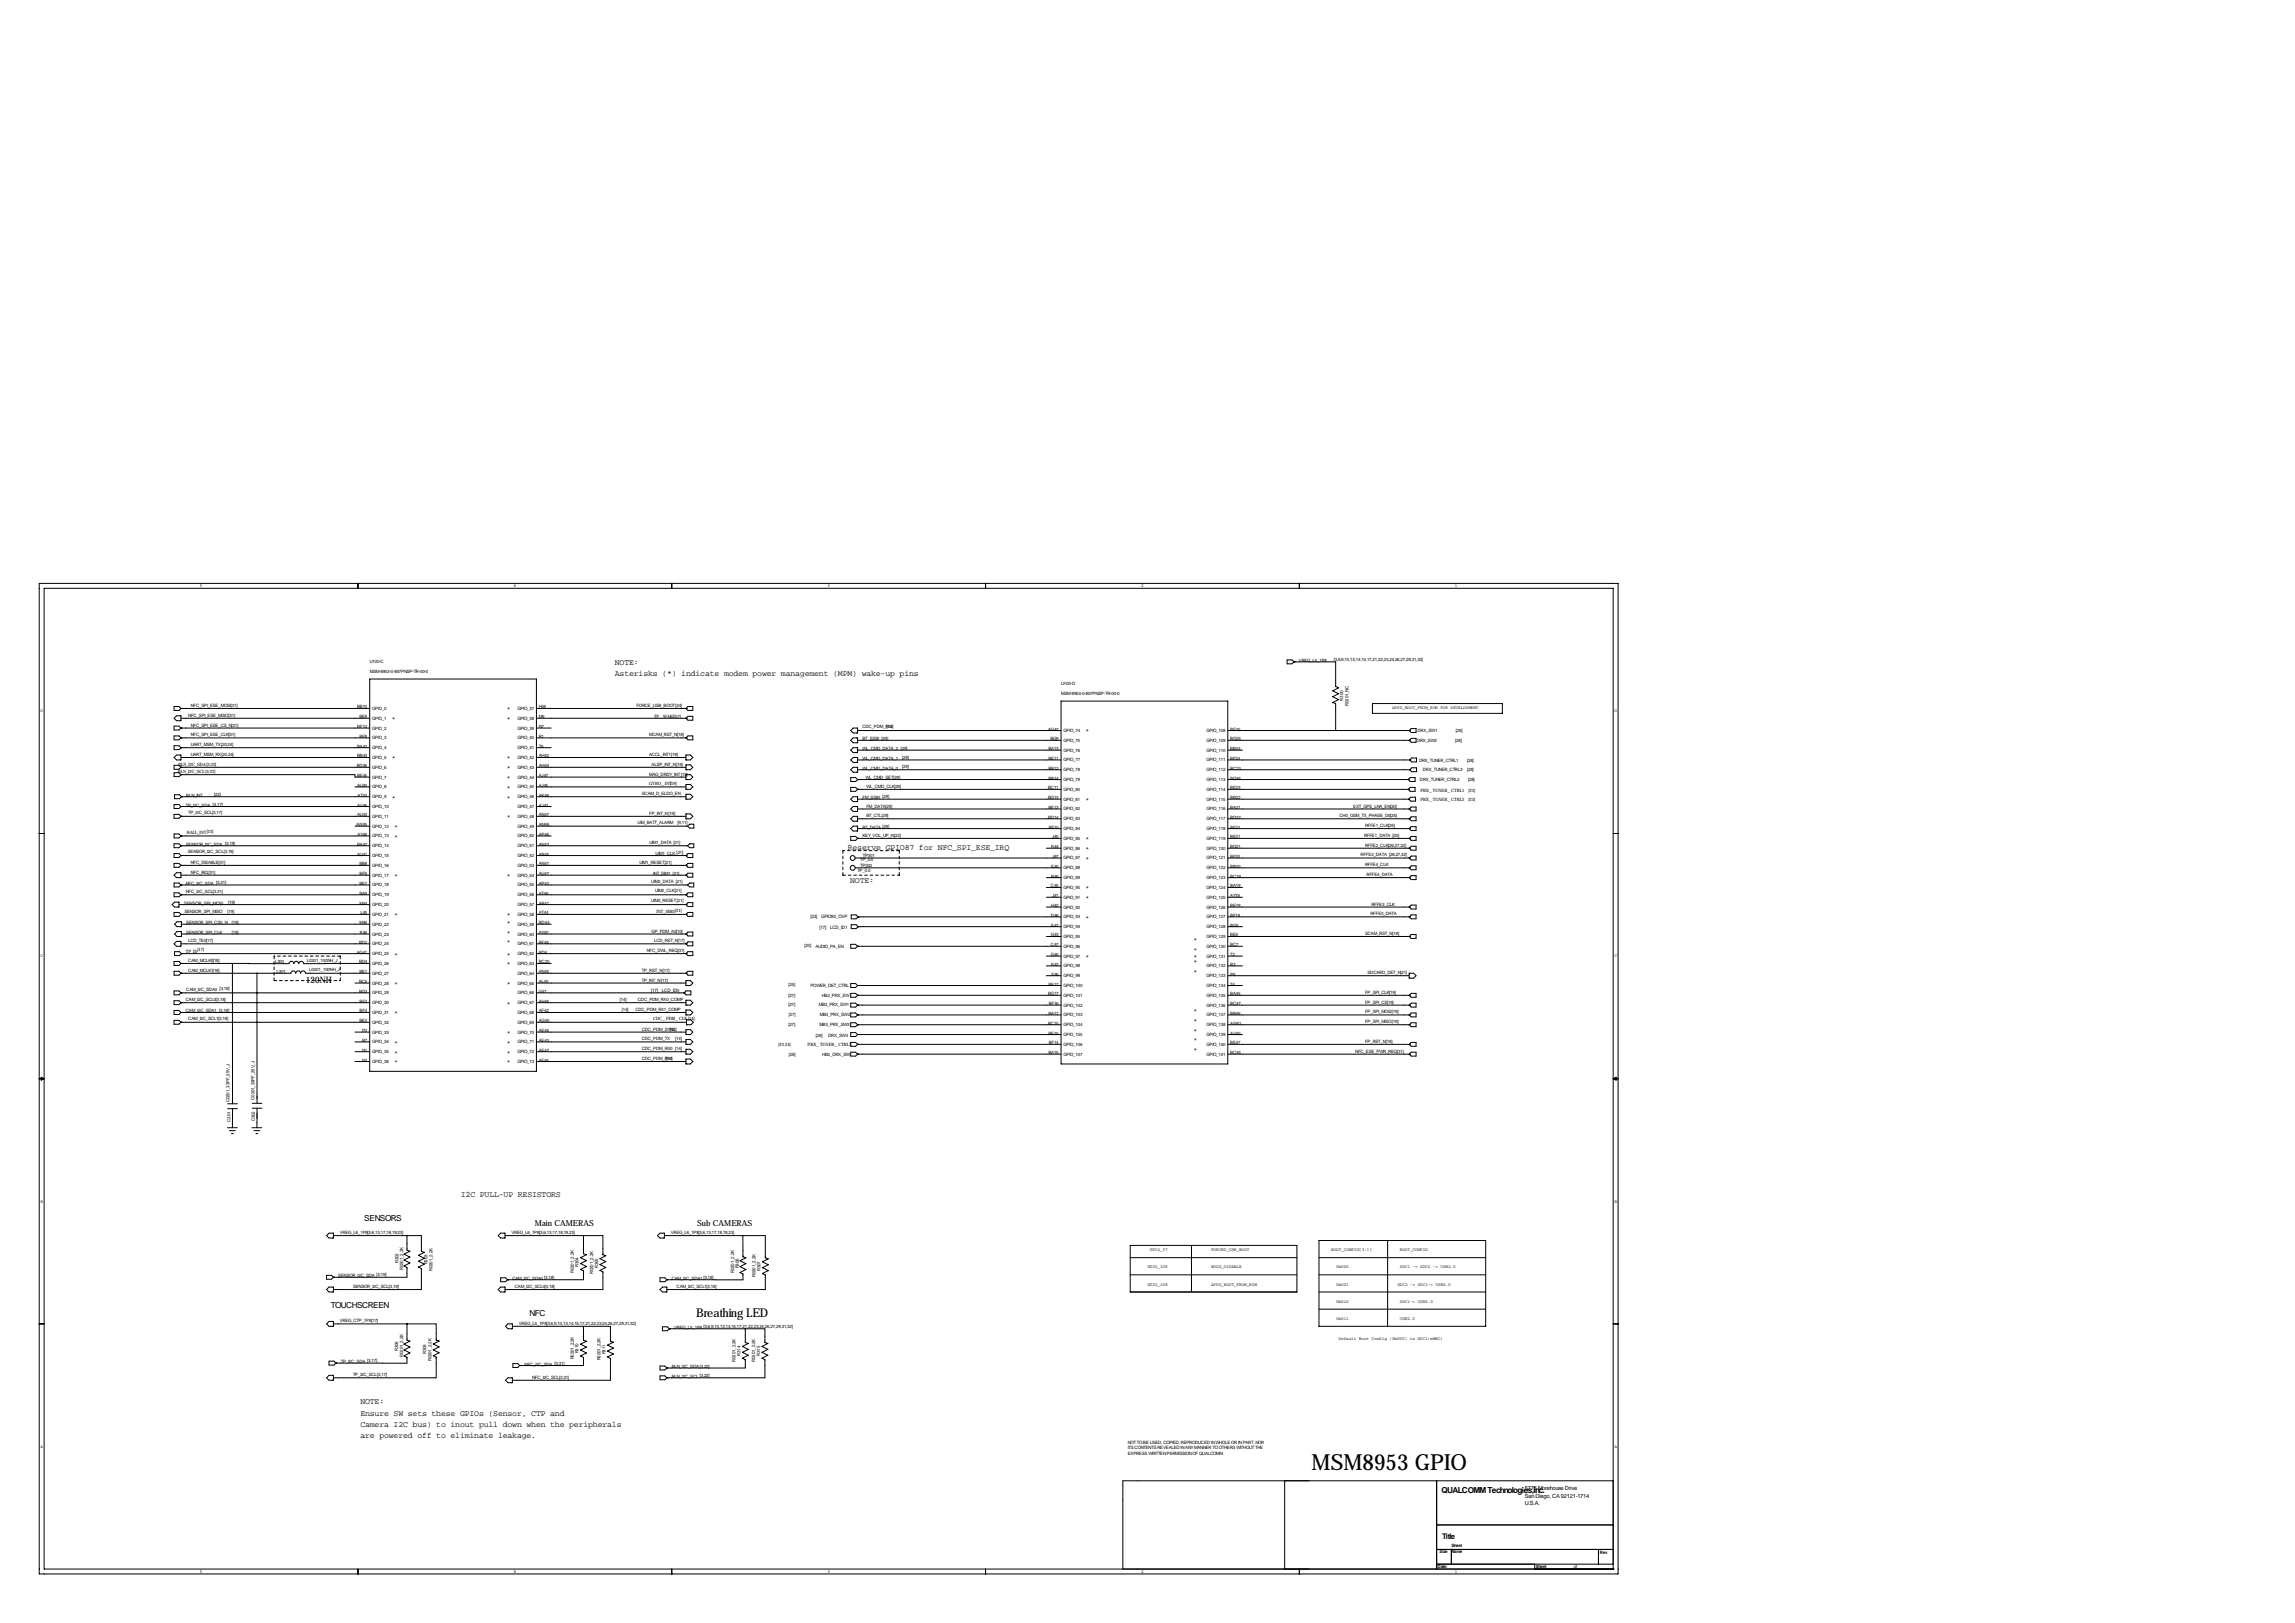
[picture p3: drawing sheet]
<svg xmlns="http://www.w3.org/2000/svg" width="1189mm" height="841mm" viewBox="0 0 1189 841" stroke-linecap="round" stroke-linejoin="round" font-family="sans-serif">
<defs><g id="words">
<text font-size="11.5" x="679" y="761">MSM8953 GPIO</text>
<text font-size="6.3" x="361" y="682">Breathing LED</text>
<text font-size="4.6" x="158" y="509">120NH</text>
<g font-size="4.3">
<text x="319" y="344">NOTE:</text>
<text x="319" y="350">Asterisks (*) indicate modem power management (MPM) wake-up pins</text>
<text x="439" y="440">Reserve GPIO87 for NFC_SPI_ESE_IRQ</text>
<text x="440" y="457">NOTE:</text>
<text x="239" y="620">I2C PULL-UP RESISTORS</text>
<text x="189" y="633">SENSORS</text>
<text x="277" y="635">Main CAMERAS</text>
<text x="361" y="635">Sub CAMERAS</text>
<text x="171" y="678">TOUCHSCREEN</text>
<text x="274" y="681">NFC</text>
<text x="187" y="727">NOTE:</text>
<text x="187" y="733">Ensure SW sets these GPIOs (Sensor, CTP and</text>
<text x="187" y="739">Camera I2C bus) to inout pull down when the peripherals</text>
<text x="187" y="745">are powered off to eliminate leakage.</text>
<text x="747" y="773">QUALCOMM Technologies,Inc.</text>
</g>
<text font-size="4" x="747" y="797">Title</text>
<g font-size="3.3">
<text x="263" y="368">*</text>
<text x="203" y="374">*</text>
<text x="263" y="374">*</text>
<text x="562" y="380">*</text>
<text x="203" y="394">*</text>
<text x="263" y="394">*</text>
<text x="263" y="399">*</text>
<text x="263" y="404">*</text>
<text x="263" y="409">*</text>
<text x="203" y="414">*</text>
<text x="263" y="414">*</text>
<text x="562" y="415">*</text>
<text x="263" y="424">*</text>
<text x="204" y="429">*</text>
<text x="204" y="435">*</text>
<text x="562" y="436">*</text>
<text x="562" y="441">*</text>
<text x="562" y="446">*</text>
<text x="204" y="455">*</text>
<text x="263" y="455">*</text>
<text x="562" y="461">*</text>
<text x="562" y="466">*</text>
<text x="204" y="475">*</text>
<text x="263" y="475">*</text>
<text x="263" y="479">*</text>
<text x="562" y="476">*</text>
<text x="263" y="484">*</text>
<text x="263" y="489">*</text>
<text x="618" y="488">*</text>
<text x="204" y="495">*</text>
<text x="263" y="495">*</text>
<text x="562" y="497">*</text>
<text x="618" y="493">*</text>
<text x="618" y="497">*</text>
<text x="263" y="501">*</text>
<text x="618" y="499">*</text>
<text x="618" y="504">*</text>
<text x="204" y="511">*</text>
<text x="263" y="511">*</text>
<text x="263" y="521">*</text>
<text x="204" y="526">*</text>
<text x="618" y="525">*</text>
<text x="618" y="530">*</text>
<text x="263" y="536">*</text>
<text x="618" y="535">*</text>
<text x="618" y="540">*</text>
<text x="204" y="541">*</text>
<text x="263" y="541">*</text>
<text x="618" y="545">*</text>
<text x="204" y="546">*</text>
<text x="204" y="551">*</text>
<text x="263" y="551">*</text>
<text x="263" y="546">*</text>
</g>
<g font-size="3">
<text x="790" y="772">5775 Morehouse Drive</text>
<text x="790" y="779">U.S.A.</text>
<text x="790" y="776">San Diego, CA 92121-1714</text>
</g>
<g font-size="2.4">
<text x="95" y="469">SENSOR_SPI_MOSI</text>
<text x="118" y="468">[19]</text>
<text x="420" y="476">[23]</text>
<text x="425" y="476">GPIO93_OVP</text>
<text x="424" y="481">[17]</text>
<text x="430" y="481">LCD_ID1</text>
<text x="337" y="514">[17]</text>
<text x="343" y="514">LCD_ID0</text>
</g>
<g font-size="2.3">
<text x="103" y="304">5</text>
<text x="266" y="304">4</text>
<text x="429" y="304">3</text>
<text x="591" y="304">2</text>
<text x="754" y="304">1</text>
<text x="192" y="343">U100-C</text>
<text x="673" y="343">VREG_L5_1P8</text>
<text x="691" y="342">[3,6,9,10,13,14,15,17,21,22,23,24,26,27,29,31,32]</text>
<text x="192" y="348">MSM-8953-0-857PNSP-TR-00-0</text>
<text x="550" y="355">U100-D</text>
<text x="550" y="360">MSM-8953-0-857PNSP-TR-00-0</text>
<text x="696" y="363" transform="rotate(-90 696 363)">R300</text>
<text x="699" y="366" transform="rotate(-90 699 366)">R0201_NC</text>
<text x="21" y="369">D</text>
<text x="98" y="371">NFC_SPI_ESE_MISO[31]</text>
<text x="99" y="366">NFC_SPI_ESE_MOSI[31]</text>
<text x="185" y="367">BB10</text>
<text x="193" y="368">GPIO_0</text>
<text x="268" y="368">GPIO_37</text>
<text x="279" y="367">H46</text>
<text x="330" y="366">FORCE_USB_BOOT[24]</text>
<text x="339" y="372">TP_WAKE[17]</text>
<text x="721" y="367">APPS_BOOT_FROM_ROM FOR DEVELOPMENT</text>
<text x="836" y="369">D</text>
<text x="99" y="376">NFC_SPI_ESE_CS_N[31]</text>
<text x="185" y="377">BF12</text>
<text x="186" y="372">BE9</text>
<text x="193" y="378">GPIO_2</text>
<text x="193" y="373">GPIO_1</text>
<text x="268" y="378">GPIO_39</text>
<text x="268" y="373">GPIO_38</text>
<text x="279" y="377">N7</text>
<text x="279" y="372">M6</text>
<text x="447" y="377">CDC_PDM_RX2</text>
<text x="459" y="377">[14]</text>
<text x="99" y="381">NFC_SPI_ESE_CLK[31]</text>
<text x="186" y="382">BF8</text>
<text x="193" y="383">GPIO_3</text>
<text x="268" y="383">GPIO_40</text>
<text x="279" y="382">R1</text>
<text x="336" y="381">MCAM_RST_N[18]</text>
<text x="447" y="383">BT_SSBI [29]</text>
<text x="543" y="378">AG47</text>
<text x="544" y="383">BG9</text>
<text x="551" y="379">GPIO_74</text>
<text x="625" y="379">GPIO_108</text>
<text x="637" y="383">BG25</text>
<text x="637" y="378">BE25</text>
<text x="734" y="379">DRX_SW1</text>
<text x="754" y="379">[28]</text>
<text x="99" y="387">UART_MSM_TX[20,24]</text>
<text x="185" y="387">BA43</text>
<text x="193" y="388">GPIO_4</text>
<text x="268" y="388">GPIO_41</text>
<text x="279" y="387">T6</text>
<text x="447" y="389">WL_CMD_DATA_2 [29]</text>
<text x="543" y="389">BA13</text>
<text x="551" y="389">GPIO_76</text>
<text x="551" y="384">GPIO_75</text>
<text x="625" y="389">GPIO_110</text>
<text x="625" y="384">GPIO_109</text>
<text x="637" y="389">BB24</text>
<text x="734" y="384">DRX_SW2</text>
<text x="754" y="384">[28]</text>
<text x="99" y="392">UART_MSM_RX[20,24]</text>
<text x="185" y="392">BB44</text>
<text x="193" y="393">GPIO_5</text>
<text x="268" y="393">GPIO_42</text>
<text x="279" y="392">AH42</text>
<text x="336" y="392">ACCL_INT1[19]</text>
<text x="447" y="394">WL_CMD_DATA_1</text>
<text x="467" y="393">[29]</text>
<text x="543" y="394">BE11</text>
<text x="551" y="394">GPIO_77</text>
<text x="625" y="394">GPIO_111</text>
<text x="637" y="394">BF24</text>
<text x="735" y="395">DRX_TUNER_CTRL1</text>
<text x="760" y="395">[28]</text>
<text x="92" y="401">BLN_I2C_SCL[3,22]</text>
<text x="92" y="397">BLN_I2C_SDA[3,22]</text>
<text x="185" y="397">BD46</text>
<text x="193" y="398">GPIO_6</text>
<text x="268" y="398">GPIO_43</text>
<text x="279" y="397">AH44</text>
<text x="336" y="402">MAG_DRDY_INT[19]</text>
<text x="338" y="397">ALSP_INT_N[19]</text>
<text x="447" y="399">WL_CMD_DATA_0</text>
<text x="467" y="398">[29]</text>
<text x="543" y="399">BB12</text>
<text x="551" y="399">GPIO_78</text>
<text x="625" y="399">GPIO_112</text>
<text x="637" y="399">BC23</text>
<text x="737" y="399">DRX_TUNER_CTRL3</text>
<text x="760" y="399">[28]</text>
<text x="185" y="403">BE45</text>
<text x="185" y="408">AU45</text>
<text x="193" y="403">GPIO_7</text>
<text x="268" y="403">GPIO_44</text>
<text x="279" y="408">AJ45</text>
<text x="279" y="403">AJ47</text>
<text x="336" y="407">GYRO_INT[19]</text>
<text x="448" y="403">WL_CMD_SET[29]</text>
<text x="543" y="404">BB14</text>
<text x="551" y="405">GPIO_79</text>
<text x="625" y="405">GPIO_113</text>
<text x="637" y="404">BG45</text>
<text x="736" y="405">DRX_TUNER_CTRL2</text>
<text x="760" y="405">[28]</text>
<text x="97" y="413">BLN_INT</text>
<text x="111" y="412">[22]</text>
<text x="185" y="413">AT42</text>
<text x="193" y="408">GPIO_8</text>
<text x="193" y="413">GPIO_9</text>
<text x="268" y="413">GPIO_46</text>
<text x="268" y="408">GPIO_45</text>
<text x="279" y="413">AK46</text>
<text x="332" y="412">SCAM_D_ELDO_EN</text>
<text x="447" y="414">FM_SSBI [29]</text>
<text x="449" y="408">WL_CMD_CLK[29]</text>
<text x="543" y="414">BG13</text>
<text x="543" y="409">BC11</text>
<text x="551" y="410">GPIO_80</text>
<text x="625" y="410">GPIO_114</text>
<text x="637" y="414">BB22</text>
<text x="637" y="409">BE23</text>
<text x="736" y="410">PRX_TUNER_CTRL1</text>
<text x="761" y="410">[23]</text>
<text x="96" y="418">TP_I2C_SDA [3,17]</text>
<text x="185" y="418">AV46</text>
<text x="193" y="419">GPIO_10</text>
<text x="268" y="419">GPIO_47</text>
<text x="279" y="418">AJ43</text>
<text x="449" y="419">FM_DATA[29]</text>
<text x="543" y="419">BE13</text>
<text x="551" y="420">GPIO_82</text>
<text x="551" y="415">GPIO_81</text>
<text x="625" y="420">GPIO_116</text>
<text x="625" y="415">GPIO_115</text>
<text x="637" y="419">BA21</text>
<text x="701" y="418">EXT_GPS_LNA_EN[30]</text>
<text x="736" y="415">PRX_TUNER_CTRL2</text>
<text x="761" y="415">[23]</text>
<text x="98" y="422">TP_I2C_SCL[3,17]</text>
<text x="185" y="423">AU43</text>
<text x="193" y="424">GPIO_11</text>
<text x="268" y="424">GPIO_48</text>
<text x="279" y="423">AN47</text>
<text x="336" y="422">FP_INT_N[19]</text>
<text x="449" y="423">BT_CTL[29]</text>
<text x="543" y="424">BD14</text>
<text x="551" y="425">GPIO_83</text>
<text x="625" y="425">GPIO_117</text>
<text x="637" y="424">BD22</text>
<text x="694" y="423">CH0_GSM_TX_PHASE_D0[25]</text>
<text x="97" y="432">HALL_INT[23]</text>
<text x="184" y="428">AW45</text>
<text x="193" y="429">GPIO_12</text>
<text x="268" y="429">GPIO_49</text>
<text x="279" y="428">AM46</text>
<text x="330" y="427">UIM_BATT_ALARM</text>
<text x="351" y="427">[9,11]</text>
<text x="447" y="429">BT_DATA [29]</text>
<text x="543" y="429">BF10</text>
<text x="551" y="430">GPIO_84</text>
<text x="625" y="430">GPIO_118</text>
<text x="637" y="429">BF22</text>
<text x="707" y="428">RFFE1_CLK[25]</text>
<text x="185" y="433">AY46</text>
<text x="193" y="434">GPIO_13</text>
<text x="268" y="434">GPIO_50</text>
<text x="279" y="433">AP46</text>
<text x="336" y="437">UIM1_DATA [21]</text>
<text x="447" y="434">KEY_VOL_UP_N[22]</text>
<text x="545" y="434">J45</text>
<text x="551" y="435">GPIO_85</text>
<text x="625" y="435">GPIO_119</text>
<text x="637" y="434">BE21</text>
<text x="707" y="434">RFFE1_DATA [25]</text>
<text x="96" y="438">SENSOR_I2C_SDA [3,19]</text>
<text x="97" y="442">SENSOR_I2C_SCL[3,19]</text>
<text x="185" y="438">BA47</text>
<text x="185" y="443">AU41</text>
<text x="193" y="439">GPIO_14</text>
<text x="193" y="444">GPIO_15</text>
<text x="268" y="444">GPIO_52</text>
<text x="268" y="439">GPIO_51</text>
<text x="279" y="443">AR45</text>
<text x="279" y="438">AN43</text>
<text x="340" y="443">UIM1_CLK [21]</text>
<text x="447" y="444">TP301</text>
<text x="545" y="439">K44</text>
<text x="551" y="440">GPIO_86</text>
<text x="625" y="440">GPIO_120</text>
<text x="637" y="439">BG21</text>
<text x="705" y="443">RFFE2_DATA [26,27,32]</text>
<text x="707" y="439">RFFE2_CLK[26,27,32]</text>
<text x="99" y="447">NFC_DISABLE[31]</text>
<text x="186" y="448">BB8</text>
<text x="193" y="449">GPIO_16</text>
<text x="268" y="449">GPIO_53</text>
<text x="279" y="448">AN41</text>
<text x="331" y="447">UIM1_RESET[21]</text>
<text x="446" y="446">TP_0.5</text>
<text x="446" y="449">TP302</text>
<text x="545" y="450">E45</text>
<text x="545" y="444">J47</text>
<text x="551" y="445">GPIO_87</text>
<text x="625" y="445">GPIO_121</text>
<text x="637" y="450">BB20</text>
<text x="637" y="444">BF20</text>
<text x="707" y="449">RFFE4_CLK</text>
<text x="99" y="453">NFC_IRQ[31]</text>
<text x="186" y="453">BF6</text>
<text x="193" y="454">GPIO_17</text>
<text x="268" y="454">GPIO_54</text>
<text x="279" y="453">AU47</text>
<text x="338" y="453">INT_SIM1 [21]</text>
<text x="444" y="452">TP_0.5</text>
<text x="545" y="455">B46</text>
<text x="551" y="455">GPIO_89</text>
<text x="551" y="450">GPIO_88</text>
<text x="625" y="455">GPIO_123</text>
<text x="625" y="450">GPIO_122</text>
<text x="637" y="455">BC19</text>
<text x="708" y="454">RFFE4_DATA</text>
<text x="96" y="458">NFC_I2C_SDA [3,31]</text>
<text x="186" y="458">BE7</text>
<text x="193" y="459">GPIO_18</text>
<text x="268" y="459">GPIO_55</text>
<text x="279" y="458">AP42</text>
<text x="337" y="457">UIM2_DATA [21]</text>
<text x="339" y="462">UIM2_CLK[21]</text>
<text x="544" y="460">C45</text>
<text x="551" y="460">GPIO_90</text>
<text x="625" y="460">GPIO_124</text>
<text x="637" y="460">BA19</text>
<text x="96" y="462">NFC_I2C_SCL[3,31]</text>
<text x="186" y="463">BA9</text>
<text x="193" y="464">GPIO_19</text>
<text x="268" y="464">GPIO_56</text>
<text x="279" y="463">AT46</text>
<text x="337" y="467">UIM2_RESET[21]</text>
<text x="545" y="465">J41</text>
<text x="551" y="466">GPIO_91</text>
<text x="625" y="466">GPIO_125</text>
<text x="637" y="465">AY18</text>
<text x="96" y="473">SENSOR_SPI_MISO</text>
<text x="118" y="473">[19]</text>
<text x="186" y="469">M44</text>
<text x="187" y="474">L45</text>
<text x="193" y="469">GPIO_20</text>
<text x="268" y="469">GPIO_57</text>
<text x="279" y="474">AT44</text>
<text x="279" y="469">AR41</text>
<text x="340" y="473">INT_SIM2[21]</text>
<text x="545" y="470">H42</text>
<text x="551" y="471">GPIO_92</text>
<text x="625" y="471">GPIO_126</text>
<text x="637" y="470">BE19</text>
<text x="710" y="469">RFFE3_CLK</text>
<text x="97" y="479">SENSOR_SPI_CS0_N</text>
<text x="120" y="479">[19]</text>
<text x="186" y="479">M46</text>
<text x="193" y="479">GPIO_22</text>
<text x="193" y="474">GPIO_21</text>
<text x="268" y="479">GPIO_59</text>
<text x="268" y="474">GPIO_58</text>
<text x="279" y="479">BD44</text>
<text x="544" y="475">D46</text>
<text x="545" y="480">E47</text>
<text x="551" y="476">GPIO_93</text>
<text x="625" y="476">GPIO_127</text>
<text x="637" y="480">BG5</text>
<text x="637" y="475">BF18</text>
<text x="710" y="474">RFFE3_DATA</text>
<text x="97" y="484">SENSOR_SPI_CLK</text>
<text x="120" y="484">[19]</text>
<text x="186" y="484">K46</text>
<text x="193" y="485">GPIO_23</text>
<text x="268" y="485">GPIO_60</text>
<text x="279" y="484">AY40</text>
<text x="338" y="483">GP_PDM_A0[10]</text>
<text x="544" y="485">G43</text>
<text x="551" y="486">GPIO_95</text>
<text x="551" y="481">GPIO_94</text>
<text x="625" y="486">GPIO_129</text>
<text x="625" y="481">GPIO_128</text>
<text x="637" y="485">BE5</text>
<text x="707" y="484">SCAM_RST_N[18]</text>
<text x="98" y="488">LCD_TE0[17]</text>
<text x="186" y="489">BD2</text>
<text x="193" y="490">GPIO_24</text>
<text x="268" y="490">GPIO_61</text>
<text x="279" y="489">BF46</text>
<text x="339" y="488">LCD_RST_N[17]</text>
<text x="417" y="490">[20]</text>
<text x="422" y="491">AUDIO_PA_EN</text>
<text x="544" y="490">C47</text>
<text x="551" y="491">GPIO_96</text>
<text x="625" y="491">GPIO_130</text>
<text x="637" y="490">BC7</text>
<text x="21" y="496">C</text>
<text x="96" y="494">TP_ID</text>
<text x="102" y="493">[17]</text>
<text x="185" y="494">AG41</text>
<text x="193" y="495">GPIO_25</text>
<text x="268" y="495">GPIO_62</text>
<text x="279" y="494">BD6</text>
<text x="335" y="493">NFC_DWL_REQ[31]</text>
<text x="544" y="495">G45</text>
<text x="551" y="496">GPIO_97</text>
<text x="625" y="496">GPIO_131</text>
<text x="637" y="495">T2</text>
<text x="836" y="496">C</text>
<text x="98" y="503">CAM_MCLK1[18]</text>
<text x="98" y="498">CAM_MCLK0[18]</text>
<text x="142" y="499">L300</text>
<text x="143" y="504">L301</text>
<text x="159" y="498">L0201_100NH_J</text>
<text x="160" y="503">L0201_100NH_J</text>
<text x="186" y="499">BD4</text>
<text x="193" y="500">GPIO_26</text>
<text x="268" y="500">GPIO_63</text>
<text x="279" y="499">BC25</text>
<text x="332" y="503">TP_RST_N[17]</text>
<text x="545" y="500">K42</text>
<text x="551" y="501">GPIO_98</text>
<text x="625" y="501">GPIO_132</text>
<text x="637" y="500">R3</text>
<text x="186" y="509">BC5</text>
<text x="186" y="504">BE1</text>
<text x="193" y="510">GPIO_28</text>
<text x="193" y="505">GPIO_27</text>
<text x="268" y="510">GPIO_65</text>
<text x="268" y="505">GPIO_64</text>
<text x="279" y="509">AL45</text>
<text x="279" y="504">AN45</text>
<text x="332" y="508">TP_INT_N [17]</text>
<text x="545" y="505">F46</text>
<text x="551" y="506">GPIO_99</text>
<text x="625" y="506">GPIO_133</text>
<text x="637" y="505">P6</text>
<text x="708" y="505">SDCARD_DET_N[21]</text>
<text x="97" y="513">CAM_I2C_SDA0 [3,18]</text>
<text x="186" y="514">BG3</text>
<text x="193" y="515">GPIO_29</text>
<text x="268" y="515">GPIO_66</text>
<text x="279" y="514">G47</text>
<text x="408" y="511">[25]</text>
<text x="420" y="511">POWER_DET_CTRL</text>
<text x="543" y="516">BG17</text>
<text x="543" y="510">BE17</text>
<text x="551" y="511">GPIO_100</text>
<text x="625" y="511">GPIO_134</text>
<text x="637" y="516">BA45</text>
<text x="637" y="510">T4</text>
<text x="707" y="515">FP_SPI_CLK[19]</text>
<text x="96" y="518">CAM_I2C_SCL0[3,18]</text>
<text x="186" y="519">BF2</text>
<text x="193" y="520">GPIO_30</text>
<text x="268" y="520">GPIO_67</text>
<text x="279" y="519">AH46</text>
<text x="321" y="519">[14]</text>
<text x="330" y="518">CDC_PDM_RX0_COMP</text>
<text x="408" y="517">[27]</text>
<text x="408" y="521">[27]</text>
<text x="424" y="521">MB3_PRX_SW1</text>
<text x="426" y="516">HB2_PRX_SW</text>
<text x="543" y="521">BF16</text>
<text x="551" y="521">GPIO_102</text>
<text x="551" y="516">GPIO_101</text>
<text x="625" y="521">GPIO_136</text>
<text x="625" y="516">GPIO_135</text>
<text x="637" y="521">BC47</text>
<text x="707" y="520">FP_SPI_CS[19]</text>
<text x="96" y="524">CAM_I2C_SDA1 [3,18]</text>
<text x="186" y="524">BF4</text>
<text x="193" y="525">GPIO_31</text>
<text x="268" y="525">GPIO_68</text>
<text x="279" y="524">AF42</text>
<text x="322" y="523">[14]</text>
<text x="329" y="523">CDC_PDM_RX1_COMP</text>
<text x="409" y="526">[27]</text>
<text x="425" y="526">MB3_PRX_SW2</text>
<text x="543" y="526">BA17</text>
<text x="551" y="526">GPIO_103</text>
<text x="625" y="526">GPIO_137</text>
<text x="637" y="526">BB46</text>
<text x="707" y="525">FP_SPI_MOSI[19]</text>
<text x="98" y="528">CAM_I2C_SCL1[3,18]</text>
<text x="186" y="530">BE3</text>
<text x="193" y="530">GPIO_32</text>
<text x="268" y="530">GPIO_69</text>
<text x="279" y="530">AG45</text>
<text x="332" y="534">CDC_PDM_SYNC</text>
<text x="338" y="529">CDC_PDM_CLK</text>
<text x="347" y="534">[14]</text>
<text x="357" y="529">[14]</text>
<text x="408" y="532">[27]</text>
<text x="424" y="532">MB3_PRX_SW3</text>
<text x="543" y="531">BC15</text>
<text x="551" y="532">GPIO_104</text>
<text x="625" y="532">GPIO_138</text>
<text x="637" y="531">AW41</text>
<text x="707" y="530">FP_SPI_MISO[19]</text>
<text x="188" y="540">R7</text>
<text x="188" y="535">P2</text>
<text x="193" y="535">GPIO_33</text>
<text x="268" y="535">GPIO_70</text>
<text x="279" y="535">AE45</text>
<text x="279" y="540">AE43</text>
<text x="332" y="539">CDC_PDM_TX</text>
<text x="350" y="539">[14]</text>
<text x="423" y="537">[28]</text>
<text x="429" y="537">DRX_SW3</text>
<text x="543" y="536">BE15</text>
<text x="551" y="537">GPIO_105</text>
<text x="625" y="537">GPIO_139</text>
<text x="637" y="536">AV40</text>
<text x="188" y="545">N1</text>
<text x="193" y="546">GPIO_35</text>
<text x="193" y="540">GPIO_34</text>
<text x="268" y="540">GPIO_71</text>
<text x="268" y="546">GPIO_72</text>
<text x="279" y="545">AE47</text>
<text x="332" y="544">CDC_PDM_RX0 [14]</text>
<text x="403" y="542">[23,24]</text>
<text x="418" y="542">PRX_TUNER_CTRL3</text>
<text x="543" y="541">BF14</text>
<text x="551" y="542">GPIO_106</text>
<text x="625" y="542">GPIO_140</text>
<text x="637" y="541">BE47</text>
<text x="702" y="545">NFC_ESE_PWR_REQ[31]</text>
<text x="707" y="540">FP_RST_N[19]</text>
<text x="188" y="550">N3</text>
<text x="193" y="551">GPIO_36</text>
<text x="268" y="551">GPIO_73</text>
<text x="279" y="550">AF46</text>
<text x="332" y="549">CDC_PDM_RX1</text>
<text x="345" y="549">[14]</text>
<text x="409" y="547">[28]</text>
<text x="426" y="547">HB2_DRX_SW</text>
<text x="543" y="546">BA15</text>
<text x="551" y="547">GPIO_107</text>
<text x="625" y="547">GPIO_141</text>
<text x="637" y="546">BC45</text>
<text x="132" y="570" transform="rotate(-90 132 570)">C0201_33PF_25V_J</text>
<text x="119" y="571" transform="rotate(-90 119 571)">C0201_33PF_25V_J</text>
<text x="119" y="581" transform="rotate(-90 119 581)">C301</text>
<text x="132" y="581" transform="rotate(-90 132 581)">C302</text>
<text x="21" y="623">B</text>
<text x="836" y="623">B</text>
<text x="176" y="639">VREG_L6_1P8[3,6,13,17,18,19,23]</text>
<text x="265" y="639">VREG_L6_1P8[3,6,13,17,18,19,23]</text>
<text x="347" y="639">VREG_L6_1P8[3,6,13,17,18,19,23]</text>
<text x="596" y="648">GPIO_37</text>
<text x="627" y="648">FORCED_USB_BOOT</text>
<text x="690" y="648">BOOT_CONFIG[3:1]</text>
<text x="725" y="648">BOOT_CONFIG</text>
<text x="207" y="654" transform="rotate(-90 207 654)">R302</text>
<text x="209" y="658" transform="rotate(-90 209 658)">R0201_2.2K</text>
<text x="221" y="655" transform="rotate(-90 221 655)">R303</text>
<text x="224" y="658" transform="rotate(-90 224 658)">R0201_2.2K</text>
<text x="297" y="659" transform="rotate(-90 297 659)">R0201_2.2K</text>
<text x="300" y="656" transform="rotate(-90 300 656)">R304</text>
<text x="307" y="660" transform="rotate(-90 307 660)">R0201_2.2K</text>
<text x="310" y="657" transform="rotate(-90 310 657)">R305</text>
<text x="380" y="659" transform="rotate(-90 380 659)">R0201_2.2K</text>
<text x="383" y="657" transform="rotate(-90 383 657)">R306</text>
<text x="394" y="658" transform="rotate(-90 394 658)">R307</text>
<text x="594" y="657">GPIO_106</text>
<text x="627" y="657">WDOG_DISABLE</text>
<text x="692" y="657">0b000</text>
<text x="725" y="657">SDC1 -&gt; SDC2 -&gt; USB2.0</text>
<text x="175" y="662">SENSOR_I2C_SDA [3,19]</text>
<text x="265" y="663">CAM_I2C_SDA0 [3,18]</text>
<text x="348" y="663">CAM_I2C_SDA1 [3,18]</text>
<text x="391" y="661" transform="rotate(-90 391 661)">R0201_2.2K</text>
<text x="594" y="666">GPIO_108</text>
<text x="627" y="666">APPS_BOOT_FROM_ROM</text>
<text x="692" y="666">0b001</text>
<text x="724" y="666">SDC2 -&gt; SDC1-&gt; USB2.0</text>
<text x="183" y="667">SENSOR_I2C_SCL[3,19]</text>
<text x="267" y="667">CAM_I2C_SCL0[3,18]</text>
<text x="351" y="667">CAM_I2C_SCL1[3,18]</text>
<text x="692" y="675">0b010</text>
<text x="725" y="675">SDC1-&gt; USB2.0</text>
<text x="692" y="684">0b011</text>
<text x="725" y="684">USB2.0</text>
<text x="176" y="685">VREG_CTP_1P8[17]</text>
<text x="269" y="686">VREG_L5_1P8[3,6,9,10,13,14,15,17,21,22,23,24,26,27,29,31,32]</text>
<text x="349" y="688">VREG_L5_1P8 [3,6,9,10,13,14,15,17,21,22,23,24,26,27,29,31,32]</text>
<text x="693" y="694">Default Boot Config (0b000) is SDC1(eMMC)</text>
<text x="206" y="700" transform="rotate(-90 206 700)">R308</text>
<text x="221" y="701" transform="rotate(-90 221 701)">R309</text>
<text x="300" y="701" transform="rotate(-90 300 701)">R310</text>
<text x="314" y="702" transform="rotate(-90 314 702)">R311</text>
<text x="177" y="706">TP_I2C_SDA [3,17]</text>
<text x="209" y="703" transform="rotate(-90 209 703)">R0201_2.2K</text>
<text x="224" y="705" transform="rotate(-90 224 705)">R0201_2.2K</text>
<text x="272" y="707">NFC_I2C_SDA [3,31]</text>
<text x="297" y="704" transform="rotate(-90 297 704)">R0201_2.2K</text>
<text x="311" y="705" transform="rotate(-90 311 705)">R0201_2.2K</text>
<text x="381" y="705" transform="rotate(-90 381 705)">R0201_2.2K</text>
<text x="384" y="702" transform="rotate(-90 384 702)">R314</text>
<text x="391" y="705" transform="rotate(-90 391 705)">R0201_2.2K</text>
<text x="394" y="702" transform="rotate(-90 394 702)">R315</text>
<text x="183" y="713">TP_I2C_SCL[3,17]</text>
<text x="348" y="709">BLN_I2C_SDA[3,22]</text>
<text x="348" y="714">BLN_I2C_SCL [3,22]</text>
<text x="276" y="714">NFC_I2C_SCL[3,31]</text>
<text x="21" y="750">A</text>
<text x="584" y="748">NOT TO BE USED, COPIED, REPRODUCED IN WHOLE OR IN PART, NOR</text>
<text x="836" y="750">A</text>
<text x="584" y="754">EXPRESS WRITTEN PERMISSION OF QUALCOMM.</text>
<text x="584" y="751">ITS CONTENTS REVEALED IN ANY MANNER TO OTHERS WITHOUT THE</text>
<text x="752" y="801">Sheet</text>
<text x="746" y="805">Size</text>
<text x="752" y="804">Name</text>
<text x="829" y="805">Rev</text>
<text x="103" y="815">5</text>
<text x="266" y="815">4</text>
<text x="429" y="815">3</text>
<text x="591" y="815">2</text>
<text x="745" y="812">Date:</text>
<text x="754" y="815">1</text>
<text x="796" y="812">Sheet</text>
<text x="815" y="812">of</text>
</g>
</g></defs>
<g fill="none" stroke="#000" stroke-width=".52">
<path d="M20 302h818v513h-818zM23 305h813v508h-813zM185 302v3M348 302v3M511 302v3M673 302v3M192 352h86v203h-86zM667 342h2l1 1-1 1h-2zM670 343h.1M670 343h22v13h1l-3 2 3 1-3 2 3 1-3 2h2v14M90 366h3l1 1-1 1h-3zM90 376h3l1 1-1 1h-3z"/>
<path d="M90 372l1-1h3v2h-3zM94 367h.1M94 377h.1M94 377h98M94 372h98M94 367h98M278 377h7M278 372h77M278 367h77M355 367h.1M355 372h.1M356 366h3v2h-3l-1-1z"/>
<path d="M356 371h3v2h-3l-1-1zM441 378l1-1h2v3h-2zM444 378h106M550 363h86v188h-86zM636 378h94M711 364h67v5h-67zM730 378h.1M731 377h3v2h-3l-1-1zM90 392l1-1h3v3h-3zM90 381h3l1 1-1 1h-3zM90 386h3l1 1-1 1h-3zM90 396h3l1 1-1 1h-3z"/>
<path d="M94 387h.1M94 382h.1M94 397h.1M94 392h98M94 387h98M94 382h98M94 397h98M278 392h77M278 387h7M278 382h77M278 397h77M355 382h.1"/>
<path d="M355 396h3l1 1-1 2h-3zM355 391h3l1 1-1 2h-3zM356 381h3v2h-3l-1-1zM441 389l1-2h2v3h-2zM441 383l1-1h2v3h-2zM441 399l1-2h2v3h-2zM442 392h2v3h-2l-1-1zM444 399h106M444 394h106M444 389h106M444 383h106M636 399h94"/>
<path d="M636 394h94M636 389h8M636 383h94M730 383h.1M730 394h.1M730 399h.1M731 382h3v2h-3l-1-1zM731 393h3v2h-3l-1-1zM731 398h3v2h-3l-1-1zM90 400h3l1 1-1 1h-3zM90 417h3l1 1-1 1h-3zM90 412h3l1 1-1 1h-3z"/>
<path d="M94 401h.1M94 418h.1M94 401h90v2h8M94 418h98M94 413h.1M94 413h98M184 408h8M278 418h7M278 413h77M278 408h77M278 403h77M355 411h3l1 2-1 1h-3z"/>
<path d="M355 406h3l1 2-1 1h-3zM355 401h3l1 2-1 1h-3zM441 414l1-1h2v2h-2zM441 403h2l1 1-1 1h-2zM441 408h2l1 1-1 1h-2zM442 418h2v2h-2l-1-1zM444 409h.1M444 404h.1M444 419h106M444 414h106M444 409h106M444 404h106"/>
<path d="M636 419h94M636 414h94M636 409h93M636 404h93M729 404h.1M729 409h.1M730 414h.1M730 419h.1M731 408h2v2h-2l-2-1zM731 403h2v2h-2l-2-1zM731 413h2v2h-2l-1-1zM731 418h3v2h-3l-1-1z"/>
<path d="M20 432h3M90 422h3l1 1-1 1h-3zM90 432h3l1 1-1 1h-3zM90 437h3l1 1-1 1h-3zM94 423h.1M94 433h.1M94 438h.1M94 438h98M94 433h98M94 423h98M184 428h8M278 438h78"/>
<path d="M278 433h7M278 428h78M278 423h77M355 422h3l1 1-1 1h-3zM356 438l1-1h2v2h-2zM356 428l1-1h2v2h-2zM441 429l1-1h2v2h-2zM441 424l1-1h2v2h-2zM441 433h2l1 1-1 1h-2zM444 434h.1M444 434h106M444 429h106"/>
<path d="M444 424h106M542 439h8M636 439h94M636 434h94M636 429h94M636 424h94M730 439h.1M730 429h.1M730 424h.1M730 434h.1M731 433h3v2h-3l-1-1zM731 423h3v2h-3l-1-1z"/>
<path d="M731 428h3v2h-3l-1-1zM731 438h3v2h-3l-1-1zM836 432h2M90 453l1-1h3v3h-3zM90 442h3l1 1-1 1h-3zM90 447h3l1 1-1 1h-3zM90 457h3l1 1-1 1h-3zM94 443h.1M94 448h.1M94 458h.1M94 458h98M94 453h98"/>
<path d="M94 448h98M94 443h98M278 458h78M278 453h77M278 448h77M278 443h77M355 448h.1M355 443h.1M355 453h.1M356 458l1-1h2v2h-2zM356 442h3v2h-3l-1-1zM356 447h3v2h-3l-1-1z"/>
<path d="M356 452h3v2h-3l-1-1zM443 450h107M443 444h107M542 460h8M542 455h8M636 450h94M636 460h8M636 455h94M636 444h94M730 450h.1M730 444h.1M730 455h.1"/>
<path d="M731 443h3v2h-3l-1-1zM731 448h3v3h-3l-1-1zM731 454h3v2h-3l-1-1zM89 469l1-2h3v3h-3zM90 462h3l1 1-1 1h-3zM90 473h3l1 1-1 1h-3zM90 479l2-2h2v3h-2zM93 469h99M94 463h.1M94 474h.1M94 474h98M94 463h98"/>
<path d="M94 479h98M278 479h7M278 474h77M278 469h77M278 463h77M355 463h.1M355 469h.1M355 474h.1M356 462h3v2h-3l-1-1zM356 468h3v2h-3l-1-1zM356 473h3v2h-3l-1-1zM441 474h2l1 1-1 1h-2z"/>
<path d="M441 479h2l1 1-1 1h-2zM444 480h.1M444 475h.1M444 480h106M444 475h106M542 470h8M542 465h8M636 480h8M636 475h94M636 470h94M636 465h8M730 470h.1"/>
<path d="M730 475h.1M731 469h3v2h-3l-1-1zM731 474h3v2h-3l-1-1zM90 489l1-1h3v2h-3zM90 498h3l1 1-1 1h-3zM90 493h3l1 1-1 1h-3zM92 483h2v2h-2l-2-1zM94 499h.1M94 499h26M94 489h98M94 494h.1M94 494h98"/>
<path d="M94 484h98M120 499h30a1.3 1.3 0 0 1 1-1 1.3 1.3 0 0 1 1 1 1.3 1.3 0 0 1 2-1 1.3 1.3 0 0 1 1 1 1.3 1.3 0 0 1 1-1 1.3 1.3 0 0 1 1 1h35M120 499v73M278 499h7M278 494h77M278 489h77M278 484h77M355 494h.1M355 484h.1M355 489h.1M356 483h3v2h-3l-1-1zM356 488h3v2h-3l-1-1z"/>
<path d="M356 493h3v2h-3l-1-1zM441 489h2l1 1-1 1h-2zM444 490h.1M444 490h106M542 495h8M542 485h8M636 495h8M636 490h8M636 485h94M730 485h.1M731 484h3v2h-3l-1-1zM90 503h3l1 1-1 1h-3z"/>
<path d="M90 518h3l1 1-1 1h-3zM90 513h3l1 1-1 1h-3zM94 504h57a1.3 1.3 0 0 1 1-1 1.3 1.3 0 0 1 1 1 1.3 1.3 0 0 1 1-1 1.3 1.3 0 0 1 2 1 1.3 1.3 0 0 1 1-1 1.3 1.3 0 0 1 1 1h34M94 504h.1M94 519h.1M94 514h.1M94 519h98M94 514h98M133 504v67M184 509h8M278 504h77M278 519h77"/>
<path d="M278 514h76M278 509h77M354 514h.1M355 504h.1M355 518h3l1 1-1 2h-3zM355 508h3l1 1-1 1h-3zM355 513h3v2h-3l-1-1zM356 503h3v2h-3l-1-1zM441 509h2l1 1-1 1h-2zM441 515h2l1 1-1 1h-2zM441 520h2l1 1-1 1h-2zM444 510h.1"/>
<path d="M444 516h.1M444 516h106M444 510h106M542 505h8M542 500h8M636 516h94M636 510h8M636 505h94M636 500h8M730 516h.1M730 504h2l2 1-2 2h-2zM731 515h3v2h-3l-1-1z"/>
<path d="M731 520h3v2h-3l-1-1zM90 523h3l1 1-1 1h-3zM90 529h3l1 1-1 1h-3zM94 530h.1M94 524h.1M94 530h98M94 524h98M184 535h8M184 540h8M278 535h77M278 540h77M278 530h78"/>
<path d="M278 524h77M355 538h3l1 2-1 1h-3zM355 533h3l1 2-1 1h-3zM355 523h3l1 1-1 2h-3zM356 528h2l1 2-1 1h-2zM441 525h2l1 1-1 1h-2zM441 530h2l1 1-1 1h-2zM441 535h2l1 1-1 1h-2zM441 540h2l1 1-1 1h-2zM444 521h.1M444 526h.1M444 531h.1"/>
<path d="M444 536h.1M444 536h106M444 531h106M444 526h106M444 521h106M636 536h8M636 531h94M636 526h94M636 521h94M730 521h.1M730 526h.1M730 531h.1"/>
<path d="M731 525h3v2h-3l-1-1zM731 530h3v2h-3l-1-1zM731 540h3v2h-3l-1-1zM20 559h3M21 558l2 1h-2zM184 550h8M184 545h8M278 550h77M278 545h77M355 549h3l1 1-1 1h-3zM355 543h3l1 2-1 1h-3zM441 545h2l1 1-1 1h-2z"/>
<path d="M444 546h.1M444 541h.1M444 546h106M444 541h106M636 546h94M636 541h94M730 541h.1M730 546h.1M731 545h3v2h-3l-1-1zM836 559h2M836 559l1-1v1zM118 572h5"/>
<path d="M118 574h5M120 574v10M131 571h5M131 574h5M133 574v10M118 584h5M119 586h3M120 587h1M131 584h5M132 586h3M133 587h1M170 639h3v2h-3l-1-1z"/>
<path d="M259 639h3v2h-3l-1-1zM342 639h2v2h-2l-1-1zM173 640h38M211 640h7v8l2 1-3 1 3 2-3 1 3 2-3 1 1 1v11h-45M211 640v8h1l-3 2 3 1-3 2 3 1-3 2h2v6h-38M262 640h40M302 640h10v10h2l-3 2 3 1-3 2 3 2-3 1 1 1v9h-50M302 640v9l2 1-3 1 3 2-3 1 3 2-3 2h1v5h-39M344 640h41M385 640v11h1l-3 2 3 2-3 1 3 2-3 1 2 1v3h-40M385 640h11v12h2l-3 2 3 1-3 2 3 1-3 2h1v8h-51M585 651h87"/>
<path d="M585 645h87v24h-87zM617 645v24M683 651h87M683 643h87v44h-87zM719 643v44M169 668l1-1h3v2h-3zM169 661h3l1 1-1 1h-3zM173 662h.1M259 667h3v2h-3l-1-1zM259 662h3l1 1-1 1h-3zM263 663h.1M342 662h2l1 1-1 1h-2z"/>
<path d="M343 667h2v2h-2l-1-1zM345 663h.1M585 660h87M683 660h87M683 669h87M683 678h87M20 686h3M169 686l1-2h3v3h-3zM173 686h38M211 686h15v8l1 1-3 1 3 2-3 1 3 2-3 1 2 1v11h-53M211 686v8l1 1-3 1 3 2-3 1 3 2-3 1 2 1v3h-37M263 686h2v2h-2l-1-1z"/>
<path d="M265 687h37M302 687h14v8h2l-3 2 3 1-3 2 3 1-3 2 1 1v11h-51M302 687v7l2 1-3 1 3 2-3 1 3 2-3 1 1 1v4h-33M343 687h3l1 1-1 1h-3zM347 688h.1M347 688h39M386 688v7l2 1-3 1 3 2-3 1 3 2-3 2h1v5h-41M386 688h10v7l2 1-3 1 3 2-3 1 3 2-3 2h1v10h-51M836 686h2M169 714l1-2h3v3h-3zM170 705h3l1 1-1 1h-3zM174 706h.1"/>
<path d="M263 714h2v2h-2l-1-1zM266 706h2l1 1-1 1h-2zM269 707h.1M342 708h2l1 1-1 1h-2zM342 713h2l1 1-1 1h-2zM345 709h.1M345 714h.1M665 767v46M744 767v46M836 767h-254v46M744 790h92M185 813v2"/>
<path d="M348 813v2M511 813v2M673 813v2M744 803h92M744 810h92M752 803v7M795 813h.1M795 810v3M828 803v7M836 813h.1"/>
<circle cx="442" cy="444" r="1.3"/>
<circle cx="442" cy="450" r="1.3"/>
</g>
<path d="M437 441v12M437 453h29M466 453v-12M466 441h-29M142 495v13M176 495h-34M142 508h34M176 508v-13" fill="none" stroke="#000" stroke-width=".52" stroke-dasharray="1.4 1.4"/>
<use href="#words"/>
</svg>
